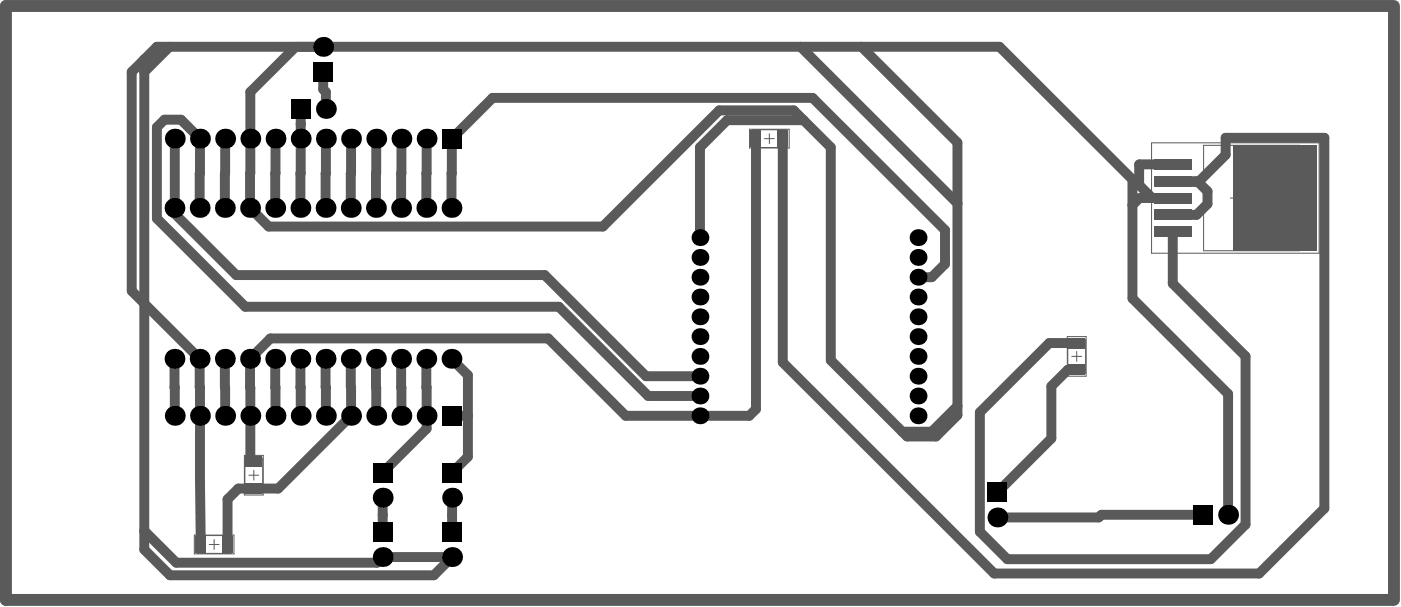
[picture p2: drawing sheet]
<svg xmlns="http://www.w3.org/2000/svg" width="471mm" height="204mm" viewBox="0 0 471 204" stroke-linecap="round" stroke-linejoin="round" font-family="sans-serif">
<g fill="none" stroke="#5a5a5a" stroke-width=".34">
<path d="M251.8 43.4h13.3v6.3h-13.3zM252.8 43.6h11.3v6h-11.3zM256.8 46.6h3.3M258.4 44.9v3.3M386.8 48h56.3v37.1h-56.3zM404.3 48.8h32.1v35.4h-32.1zM413.3 66.5h3.3M415 64.9v3.3M358.5 113.1h6.3v13.3h-6.3zM358.7 114.1h6v11.3h-6zM360 119.7h3.3M361.7 118.1v3.3"/>
<path d="M82.1 153h6.3v13.3h-6.3zM82.3 154h6v11.3h-6zM83.6 159.6h3.3M85.3 158v3.3M65.3 179.7h13.3v6.4h-13.3zM66.3 179.9h11.3v6h-11.3zM70.3 182.9h3.3M71.9 181.2v3.4"/>
</g>
<path d="M467.6 2h-465.6v199.5h465.6M468.2 2v199.5" fill="none" stroke="#5a5a5a" stroke-width="4"/>
<g fill="none" stroke="#5a5a5a" stroke-width="3.3">
<path d="M48.5 19.9v164.7l8.6 8.6h88.6l6.2-6.1h-23.3l-1.9 1.9h-67.5l-10.7-10.7M56.9 15.7l-8.4 8.5M108.6 15.7h-9.3l-15.2 15.2-.1 38.9 6.3 6.3h112.2l39.1-39h25l12.5 12.4v71.5l25.6 25.6h9.7l7.2-7.2v-91.5l-32.2-32.2M268.9 15.7l52.7 52.6M101 36.6l-.1 33.2M108.6 24.2v5.8l.9 .9v5.7M58.7 46.6v25.2l20.6 20.6h103.7l34 34h18.1M75.6 46.6l-.1 23.2M92.5 46.6v23.2M101 41.6h.1M109.5 46.6l-.1 23.2M117.9 46.6l-.1 23.2"/>
<path d="M126.4 46.6l-.1 23.2M134.8 46.6l-.1 23.2M143.3 46.6l-.1 23.2M253.9 46.6v90.8l-2.2 2.3h-41.5l-26-26h-93.4l-6.8 6.8 .1 34.6h1.2M262.9 46.6v75.1l71.1 71h89l21.9-21.9v-124.5h-33.2v5.7l-9.2 9.2-8.5-.3h8.2l3.4 3.4v4.2l-3.7 3.7h-7.9M269.9 40.4h-25.6l-9.2 9.1v30.3M394 55.2l-11.3 .1v6.9l4.3 4.3M58.6 69.8h.1M67.1 69.8l.1-23.2-6.4-6.4h-5.6l-2.5 2.5v30.7l29.7 29.6h105.3l30.1 30h17.3M151.7 69.8l.1-23.2 13.7-13.7h107.5l44.4 44.4v11.4l-4.4 4.4h-4.6M394 77.8l-.1 17.5 24.5 24.4v56.5l-11.7 11.6h-68.3l-9.3-9.2v-40.1l23.4-23.3h9.2M394 66.5h-11.2l-2.4 2.4"/>
<path d="M58.6 120.5l.1 19.2M75.5 120.5l.1 19.2M92.5 120.5v19.2M100.9 120.5l.1 19.2M109.4 120.5l.1 19.2M117.8 120.5l.1 19.2-24.5 24.4h-13.3l-3.7 3.6v15.2M126.3 120.5l.1 19.2M134.7 120.5l.1 19.2M143.2 120.5l.1 23.5-14.7 14.7M151.7 120.5l5.5 5.5v27.4l-5.3 5.3M151.8 139.7h5.4M321.6 136.4l-8.6 8.6h-9.9"/>
<path d="M361.7 124.2h-3l-5.5 5.5v17.6l-18.2 18.1M128.6 173h.1M128.6 167.2v11.5M151.9 173h.1M151.9 167.2v11.5M404.1 172.9h-34.1l-.9 .9h-34.1M412.5 172.9v-40.6l-32.1-32v-40l-44.7-44.6h-283l-8.5 8.5v73.5l22.9 22.8 .3 62.4"/>
</g>
<g fill="#000">
<circle cx="108.6" cy="15.7" r="3.3"/>
<circle cx="109.5" cy="36.6" r="3.3"/>
<circle cx="58.7" cy="46.6" r="3.3"/>
<circle cx="67.2" cy="46.6" r="3.3"/>
<circle cx="75.6" cy="46.6" r="3.3"/>
<circle cx="84.1" cy="46.6" r="3.3"/>
<circle cx="92.5" cy="46.6" r="3.3"/>
<circle cx="101" cy="46.6" r="3.3"/>
<circle cx="109.5" cy="46.6" r="3.3"/>
<circle cx="117.9" cy="46.6" r="3.3"/>
<circle cx="126.4" cy="46.6" r="3.3"/>
<circle cx="134.8" cy="46.6" r="3.3"/>
<circle cx="143.3" cy="46.6" r="3.3"/>
<circle cx="58.6" cy="69.8" r="3.3"/>
<circle cx="67.1" cy="69.8" r="3.3"/>
<circle cx="75.5" cy="69.8" r="3.3"/>
<circle cx="84" cy="69.8" r="3.3"/>
<circle cx="92.5" cy="69.8" r="3.3"/>
<circle cx="100.9" cy="69.8" r="3.3"/>
<circle cx="109.4" cy="69.8" r="3.3"/>
<circle cx="117.8" cy="69.8" r="3.3"/>
<circle cx="126.3" cy="69.8" r="3.3"/>
<circle cx="134.7" cy="69.8" r="3.3"/>
<circle cx="143.2" cy="69.8" r="3.3"/>
<circle cx="151.7" cy="69.8" r="3.3"/>
<circle cx="235.1" cy="79.8" r="2.83"/>
<circle cx="308.4" cy="79.8" r="2.83"/>
<circle cx="235.1" cy="86.5" r="2.83"/>
<circle cx="235.1" cy="93.1" r="2.83"/>
<circle cx="235.1" cy="99.8" r="2.83"/>
<circle cx="308.4" cy="86.5" r="2.83"/>
<circle cx="308.4" cy="93.1" r="2.83"/>
<circle cx="308.4" cy="99.8" r="2.83"/>
<circle cx="235.1" cy="113.1" r="2.83"/>
<circle cx="235.1" cy="106.4" r="2.83"/>
<circle cx="235.1" cy="119.7" r="2.83"/>
<circle cx="308.4" cy="113.1" r="2.83"/>
<circle cx="308.4" cy="119.7" r="2.83"/>
<circle cx="308.4" cy="106.4" r="2.83"/>
<circle cx="58.6" cy="120.5" r="3.3"/>
<circle cx="58.7" cy="139.7" r="3.3"/>
<circle cx="67.1" cy="120.5" r="3.3"/>
<circle cx="67.2" cy="139.7" r="3.3"/>
<circle cx="75.5" cy="120.5" r="3.3"/>
<circle cx="75.6" cy="139.7" r="3.3"/>
<circle cx="84" cy="120.5" r="3.3"/>
<circle cx="84.1" cy="139.7" r="3.3"/>
<circle cx="92.5" cy="120.5" r="3.3"/>
<circle cx="92.5" cy="139.7" r="3.3"/>
<circle cx="100.9" cy="120.5" r="3.3"/>
<circle cx="101" cy="139.7" r="3.3"/>
<circle cx="109.4" cy="120.5" r="3.3"/>
<circle cx="109.5" cy="139.7" r="3.3"/>
<circle cx="117.8" cy="120.5" r="3.3"/>
<circle cx="117.9" cy="139.7" r="3.3"/>
<circle cx="126.3" cy="120.5" r="3.3"/>
<circle cx="126.4" cy="139.7" r="3.3"/>
<circle cx="134.7" cy="120.5" r="3.3"/>
<circle cx="134.8" cy="139.7" r="3.3"/>
<circle cx="143.2" cy="120.5" r="3.3"/>
<circle cx="143.3" cy="139.7" r="3.3"/>
<circle cx="151.7" cy="120.5" r="3.3"/>
<circle cx="235.1" cy="139.7" r="2.83"/>
<circle cx="235.1" cy="133" r="2.83"/>
<circle cx="235.1" cy="126.4" r="2.83"/>
<circle cx="308.4" cy="133" r="2.83"/>
<circle cx="308.4" cy="126.4" r="2.83"/>
<circle cx="308.4" cy="139.7" r="2.83"/>
<circle cx="128.6" cy="167.2" r="3.3"/>
<circle cx="151.9" cy="167.2" r="3.3"/>
<circle cx="335" cy="173.8" r="3.3"/>
<circle cx="412.5" cy="172.9" r="3.3"/>
<circle cx="128.6" cy="187.1" r="3.3"/>
<circle cx="151.9" cy="187.1" r="3.3"/>
</g>
<g fill="#000">
<path d="M97.7 33.3h6.6v6.6h-6.6z" fill-rule="evenodd"/>
<path d="M105.2 20.9h6.7v6.6h-6.7z" fill-rule="evenodd"/>
<path d="M148.4 43.2h6.7v6.7h-6.7z" fill-rule="evenodd"/>
<path d="M125.2 155.4h6.7v6.7h-6.7z" fill-rule="evenodd"/>
<path d="M148.4 136.4h6.7v6.6h-6.7z" fill-rule="evenodd"/>
<path d="M148.5 155.4h6.7v6.7h-6.7z" fill-rule="evenodd"/>
<path d="M125.2 175.4h6.7v6.6h-6.7z" fill-rule="evenodd"/>
<path d="M148.5 175.4h6.7v6.6h-6.7z" fill-rule="evenodd"/>
<path d="M331.7 162.1h6.7v6.6h-6.7z" fill-rule="evenodd"/>
<path d="M400.7 169.6h6.7v6.7h-6.7z" fill-rule="evenodd"/>
</g>
<g fill="#5a5a5a">
<path d="M65.6 180.1h3.7v5.6h-3.7z" fill-rule="evenodd"/>
<path d="M261.1 43.7h3.7v5.7h-3.7z" fill-rule="evenodd"/>
<path d="M82.4 153.3h5.7v3.7h-5.7z" fill-rule="evenodd"/>
<path d="M387.7 70.4h12.6v3.5h-12.6z" fill-rule="evenodd"/>
<path d="M387.7 64.8h12.6v3.5h-12.6z" fill-rule="evenodd"/>
<path d="M387.7 59.1h12.6v3.5h-12.6z" fill-rule="evenodd"/>
<path d="M74.6 180.1h3.7v5.6h-3.7z" fill-rule="evenodd"/>
<path d="M82.4 162.3h5.7v3.6h-5.7z" fill-rule="evenodd"/>
<path d="M252.1 43.7h3.7v5.7h-3.7z" fill-rule="evenodd"/>
<path d="M358.8 122.4h5.7v3.6h-5.7z" fill-rule="evenodd"/>
<path d="M358.8 113.4h5.7v3.7h-5.7z" fill-rule="evenodd"/>
<path d="M387.7 76.1h12.6v3.5h-12.6z" fill-rule="evenodd"/>
<path d="M387.7 53.5h12.6v3.5h-12.6z" fill-rule="evenodd"/>
<path d="M414.3 48.8h28v35.4h-28z" fill-rule="evenodd"/>
</g>
</svg>
